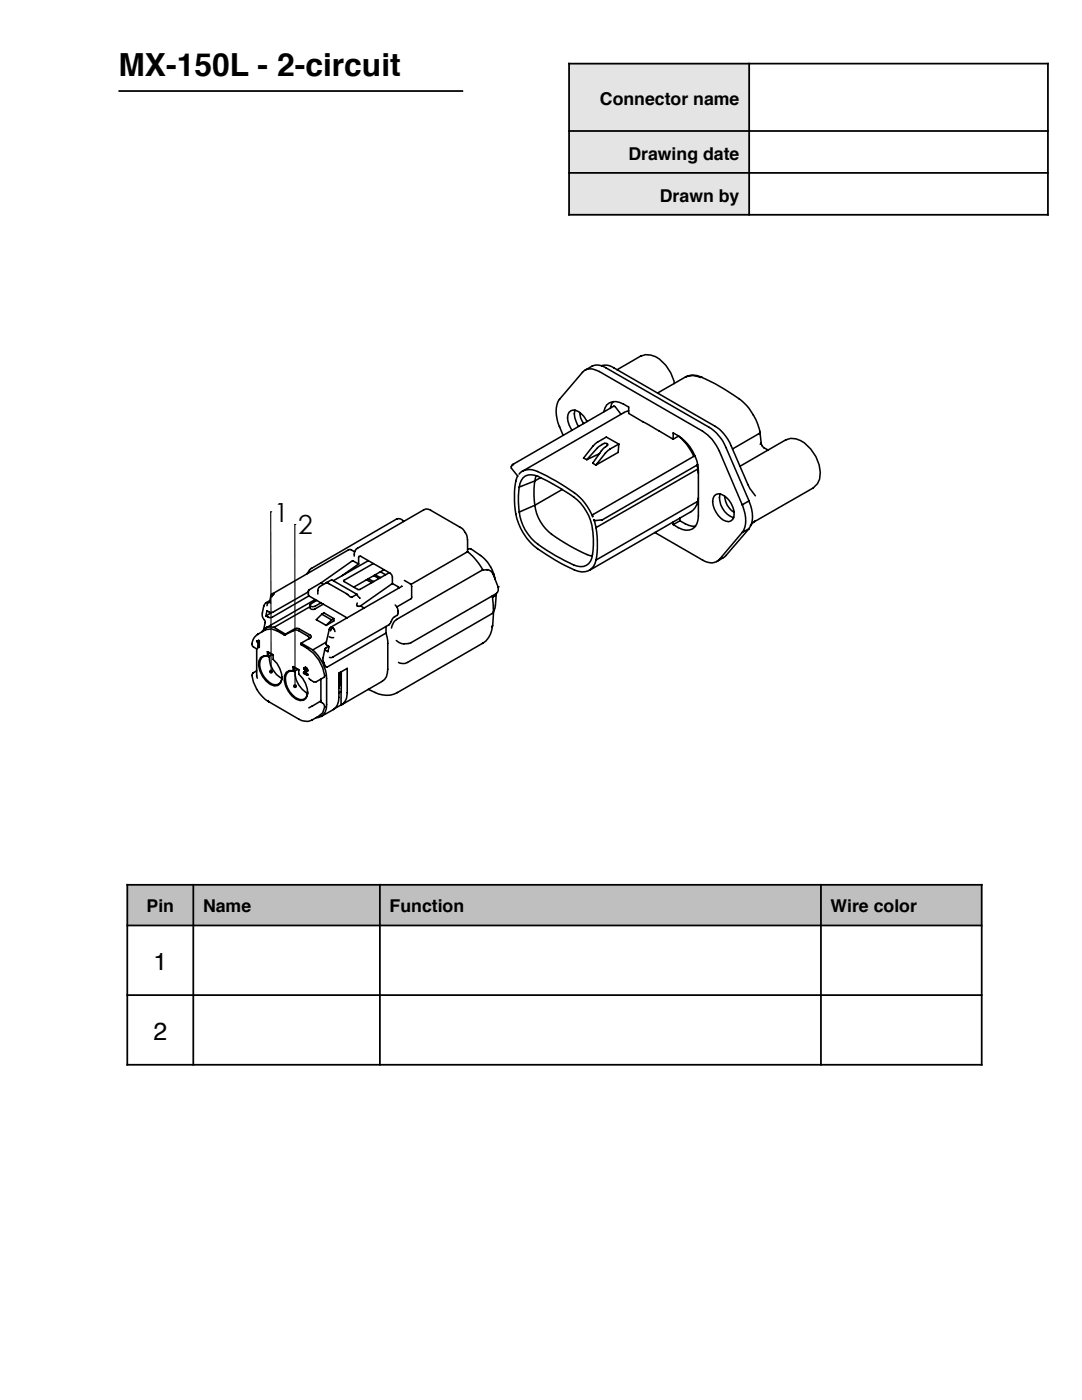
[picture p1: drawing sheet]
<svg xmlns="http://www.w3.org/2000/svg" width="216mm" height="279mm" viewBox="0 0 216 279" stroke-linecap="round" stroke-linejoin="round" font-family="sans-serif">
<defs><g id="words">
<text font-size="6.3" x="23.6" y="15.1">MX-150L - 2-circuit</text>
<g font-size="5.3">
<text x="54.7" y="104.2">1</text>
<text x="59.5" y="106.6">2</text>
</g>
<g font-size="4.9">
<text x="30.6" y="193.6">1</text>
<text x="30.6" y="207.5">2</text>
</g>
<g font-size="3.5">
<text x="119.7" y="20.9">Connector name</text>
<text x="125.4" y="31.9">Drawing date</text>
<text x="131.7" y="40.2">Drawn by</text>
<text x="29.2" y="181.9">Pin</text>
<text x="40.5" y="181.9">Name</text>
<text x="77.7" y="181.9">Function</text>
<text x="165.7" y="181.9">Wire color</text>
</g>
</g></defs>
<g fill="#bec0bf">
<path d="M25.4 176.6h13.2v8.1h-13.2z"/>
<path d="M38.6 176.6h37.2v8.1h-37.2z"/>
<path d="M75.8 176.6h88v8.1h-88z"/>
<path d="M163.8 176.6h32.1v8.1h-32.1z"/>
</g>
<path d="M23.6 18.2h68.8M25.2 176.6h170.9M25.4 176.4v36.3M38.6 176.4v36.3M75.8 176.4v36.3M163.8 176.4v36.3M195.9 176.4v36.3M25.2 198.6h170.9M25.2 184.7h170.9M25.2 212.5h170.9" fill="none" stroke="#000" stroke-width=".35"/>
<path d="M54 102.1h.1M54 102.1l.1 31.9M58.8 104.7h.1M58.8 104.7l.1 32.2" fill="none" stroke="#000" stroke-width=".22"/>
<path d="M53.8 133.8a.42 .42 0 0 0 .3 .6v-.4v.4a.41 .41 0 0 0 .3-.6 .41 .41 0 0 0-.6 0zM58.5 136.8a.41 .41 0 0 0 .4 .5v-.4v.4a.41 .41 0 0 0 .3-.6 .41 .41 0 0 0-.7 .1z" fill="#000"/>
<g fill="none" stroke="#000" stroke-width=".31">
<path d="M116.7 73.9a4.8 4.8 0 0 1 2.3-1.1l.9 .2 1 .4 20.6 11.9a8.9 8.9 0 0 1 3.4 4l4.6 10.7M120 73l.6-.1a2.79 2.79 0 0 1 1.9 .5l20.1 11.6a8.1 8.1 0 0 1 3.3 3.9l3.3 7.8 .4 .8 1.1 1.5M127.9 71l-4.8 2.8M128 71a3.6 3.6 0 0 1 3.6 .7 7.8 7.8 0 0 1 2.9 4.9M136.8 75.2a3.7 3.7 0 0 1 3.3 .1h-.4a3.3 3.3 0 0 0-2.9-.1l-5.6 3.2M140.1 75.3a31.6 31.6 0 0 1 8.9 5.6 10.1 10.1 0 0 1 2.6 5.5l-5.4 3.2M102.3 92.7l-.3 .7 1.3 1.6M102.3 92.7h.1M103.3 95l-.1 .2a15 15 0 0 0 .7 10.3 11.8 11.8 0 0 0 5.2 5.2 23.9 23.9 0 0 0 7 3.4 2.68 2.68 0 0 0 2.8-2.3M103.6 97.2a2.42 2.42 0 0 1 3.7-2.1 34.6 34.6 0 0 1 8.6 5.3 11.3 11.3 0 0 1 2.5 8.4l-.1 1.3a2.83 2.83 0 0 1-1.8 2.9 4.2 4.2 0 0 1-2.9-.7 32.7 32.7 0 0 1-7.6-4.9 9.4 9.4 0 0 1-2.4-5.2M103.6 97.2a17.8 17.8 0 0 0 0 5M106.7 96a16.9 16.9 0 0 0 0 4.8"/>
<path d="M106.7 96l-3.1 1.2M107 94.9l-.3 1.1M107.9 95.3l-1.2 .7M112.2 97.7l-5.5 3.1M112.4 86.9a9 9 0 0 1-1.3-6.1l.5-1.1 4.6-5.4a2.56 2.56 0 0 1 3.4-.2l20.6 11.9a8.6 8.6 0 0 1 3.4 4.1l4.5 10.6M114.7 81.8a3.9 3.9 0 0 0 .8 3.3M115.7 82.3a3.7 3.7 0 0 0 .7 2.2M117.1 91.7l2.4-2.5a2.15 2.15 0 0 1 1.4-.7l.4 .2-.1 .1-1.2 1.1-1.7 2.5 .6 .4M117.1 84.1a3.6 3.6 0 0 0-2.8-2.3 1.32 1.32 0 0 0-1.1 1.6 5.1 5.1 0 0 0 .9 2.5M119.7 90.5l-2.6 1.2M120.5 82.2a2.24 2.24 0 0 1 3.2-1.9l1.7 .9v1.3l8.9 5.2M122.3 80.1l-.5 1.3"/>
<path d="M123.5 88.6l-2.5 1.6-2.1 2.6M123.5 88.6l-2.5-1.4-1.9 1.1-.7 .7-2 2.4 .7 .3M123.5 88.6l-.2 1.7-4.4 2.5M123.9 82.7l-1.2-1.6h-.2l-20.2 11.7M125.4 82l-.9 .3-20.3 11.8M134.3 87.7v-1.3a8.8 8.8 0 0 1 5.1 7.5v9.1a2.39 2.39 0 0 1-2.5 2.8l-1.6-.5-1-.6M135.4 87.1l1.5 1.4 1.5 2.6M135.4 87l-1.1 .7M138.4 91.1l-20 11.6-.1 .4a11.6 11.6 0 0 0-5.5-6 28.1 28.1 0 0 0-6.6-3.4h-.6a2.52 2.52 0 0 0-2 .9M138.4 91.1h.3M139 92.8l.2 .8M139.2 92.7l-19 11.1"/>
<path d="M139.2 93.6l-20.3 11.7M139.2 93.6l.2 .8M139.4 99.3l-.2 .7M142.5 99a1.3 1.3 0 0 1 1.8-.1 4.1 4.1 0 0 1 1.9 4.7 1.29 1.29 0 0 1-1.9 .2 4.7 4.7 0 0 1-2-4.3zM143.6 98.6a4.3 4.3 0 0 0 2.8 4.7M144.6 99a3.7 3.7 0 0 0 1.9 3.2M149.5 100a5.8 5.8 0 0 1 0 5.5M149.5 100l-1.4 .7M151.6 86.3l.3 2.1M151.9 88.4l.4 .8 1 .6M151.9 88.4l-.2 .3M156.9 87.8l-9.2 5.2"/>
<path d="M156.9 87.8a3.6 3.6 0 0 1 3.6 .6 7.7 7.7 0 0 1 3 7.2l-.4 .9-.8 .9-11.9 6.8M53.8 119.9a1.65 1.65 0 0 0-1.2 1.1M54.1 118.8l-.3 1.3M54.1 118.9h.1M54.4 118.5l-.3 .4M61.5 118.1l-7 4-.7 .1-.5-.3-.2 1M61.7 118.9l-7.3 4.2-.7 .1-.6-.3M61.7 118.9l7.6 4.4M62.9 119.6l-9.9 5.7M63.2 119.8l-1.3 .8v.3l.5 .2 .5-.1 1.1-.7M64 116.4l-2.4 1.4-.1 1 .2 .1M64 116.4l.5 .2"/>
<path d="M65.1 116.3l-1.5 .9-.2 .7v.7M65.1 116.3l1.1-.6 5 2.9-1 .6h-.3l-.8-.7zM70.7 110.6v.4M70.8 110.1l-.9-.4-.4 .1-15.1 8.7h.3l-.5 .6M71.2 118.6l.6 .8M71.6 112.6v-1.3a.26 .26 0 0 1 .1-.3 .26 .26 0 0 1 .3 0l5.9 3.4 .4 .7v1.4M71.6 112.6l-1.3-.7-6.4 4.5M71.6 112.6l-3.3 2.3M73.1 115.7l1.1 .6M73.5 111.9l-7 4M73.5 115.5l1.1 .6M74.5 112.5l-5.8 3.3-.1 .2 2.8 1.6 .3 .1 5.9-3.4"/>
<path d="M74.6 114.9l1 .5M74.8 114.7l1.2 .6M75.9 114.1l1 .6M76.6 113.7l-6 3.5M78.3 116.5l1.2 .6 .1 .2M78.3 116.5l-6.3 4.4M80.2 117l-14.2 8.2M80.5 104a1.12 1.12 0 0 0-1.4-.4l-17 9.8-.9 1.1M80.5 104h.1M80.5 104v.1M80.7 115.8l1.1 .7 .3 .3v2.5v.2l-2.9 1.6M93.3 107.7a3 3 0 0 0-1.4-2.4l-6-3.5a1.36 1.36 0 0 0-1.4 0l-13.2 7.6a1.28 1.28 0 0 0-.6 1.2"/>
<path d="M93.3 110.1l1.7 1.6 1.4 2.1M93.3 110.1l-11.3 6.5M93.3 109.7l.4-.2 .6 .3a8.3 8.3 0 0 1 4.1 4.5l.4 1.4M93.3 107.7v2.4M98.2 118.9l.3 3.2M98.4 114.6a1.35 1.35 0 0 0-1.3-.9l-1 .1-17 9.8-.6 .7-.4 1M98.4 114.6h.1M98.4 114.6l1 2.5M99 118.5a7.9 7.9 0 0 1-.5 3.6M99 118.5l-17 9.8-.5 .1M99 118.5l-.1 .3-.6 .4M99.4 117.1a1.19 1.19 0 0 1-.4 1.4"/>
<path d="M99.4 117.1h.1M106.7 100.8a9.2 9.2 0 0 0 5.1 7 26.6 26.6 0 0 0 6.4 3.2M106.7 100.8l-3.1 1.4M118.9 105.3a20 20 0 0 1 0 6.5M120.2 103.7l-1.4 .2-.3-.2 .4 1.6M130.7 106.3l9.5 5.5a2.5 2.5 0 0 0 3.4-.2l4.5-5.3M134.3 104.2v.5M135.7 103.9a4.9 4.9 0 0 0 3.1 1.1M135.7 103.4v.5M135.7 103.9l-1.4 .8M139.2 100a3 3 0 0 1-1.3 2.1l-20.3 11.7M139.2 100l-20.3 11.8"/>
<path d="M148.1 100.7a5.7 5.7 0 0 1 0 5.6M149.5 105.5l-4.6 5.4-1.9 1.2M149.5 105.5l-1.4 .8M150.7 103.9l-1 1M50.3 128.5l.2 .6 .7 .4M50.3 128.4v.1M51.2 133.9l-.7 .4-.2 .2a7.1 7.1 0 0 0 3.3 5.5M51.2 129.5v5.4l.1 .5M51.2 127.9l.3 .3v.9l.1 .1M51.2 127.9h.1M51.3 127.9v.1M51.3 129.4l-.1 .1"/>
<path d="M51.3 127.9h.1M51.4 127.9h.1M51.4 127.9h-.2M51.4 127.9l-.1 .1M51.5 127.9h.1M51.5 127.9l-.2 .1M51.6 126.6a2.18 2.18 0 0 0-1.3 1.9M51.6 127.9v1.3M51.7 127.9v1.2l-.1 .1M51.7 127.9l-.1-.1-.3 .2M51.7 127.9h-.1M52.6 121a2.55 2.55 0 0 0 .1 2.7"/>
<path d="M52.7 123.7l.2 .5M52.9 125.7l-1.5 .9h.1M52.9 124.2l-.3 1.4M53 125.8l1.2-.3 1.2 .4 1.3 .8h.2M53.4 130.1l1.1 .6M53.4 130.1v.8M53.4 130.9l.2 .1M53.4 130.1l.2 .1M53.5 139.8l.1 .2M53.6 131a1.25 1.25 0 0 0-1.8 1.3 4.4 4.4 0 0 0 3.1 4.4 1.35 1.35 0 0 0 1.4-1.6M53.6 130.2l.9 .5M53.6 130.2v.8"/>
<path d="M53.6 120.3l-.3 .6M53.8 130.9a4.6 4.6 0 0 0 2.4 4.5M53.8 120.1l.2 .2M53.8 120.1v.1M54.2 122.2l-1.1 .7M54.3 130.6l-.7 .4M54.5 130.7v.9a5.1 5.1 0 0 1 1.7 3.9l-.2 .8-.5 .5a2.9 2.9 0 0 1-3.1-1.8 3.4 3.4 0 0 1-.4-3.8l.6-.3h.8M54.7 125.2a1.96 1.96 0 0 0-2.5 .9M54.7 125.2l2.2 1.4M56.9 126.7l.7-.4a2.3 2.3 0 0 1 1.8-.5l2.3 1.3-.2 .5M56.9 126.6l1.9-1.1 .6-.1 2.5 1.4a.28 .28 0 0 1 .2 .2 .28 .28 0 0 1-.2 .3l-1.8 1.1M56.9 126.6v.1"/>
<path d="M58.5 133v.9M58.5 133l1.1 .7M58.5 133.9l.2 .1M58.5 133l.2 .2M58.7 134a1.4 1.4 0 0 0-1.5 .4 1.4 1.4 0 0 0-.2 1.5 4.4 4.4 0 0 0 3 3.7 1.35 1.35 0 0 0 1.4-1.5M58.7 133.2l.9 .5M58.7 133.2v.8M58.9 133.9a4.6 4.6 0 0 0 2.5 4.4M59.4 133.6l-.7 .4M59.6 133.7v.8a5.1 5.1 0 0 1 1.8 4l-.3 .8-.5 .4a2.92 2.92 0 0 1-3.1-1.8 3.4 3.4 0 0 1-.4-3.7l.6-.4 .8 .1M60.1 128.4v.1M60.1 128.4l2.3 1.3"/>
<path d="M60.1 128.5l-.1 .1a7.5 7.5 0 0 1 4.7 6.5l-1.6 1h-.5M60.1 128.5v.2M60.8 134.3l.5 .4M60.8 133.3l-.2 .2 .2 .1M60.8 133.3h.1M60.8 133.4h.1M60.8 133.4v.2M60.9 133.4l-.1 .2M60.9 134.3l.5 .3M60.9 133.4l.2 .4-.5 .4v.2l.7 .4M60.9 133.3l.2 .1M60.9 133.5h-.1"/>
<path d="M60.9 134.3h-.1M60.9 133.5h.1M60.9 133.2l-.1 .1M61 134.1l-.1 .2M61 133.2l.1 .1M61 133.2l-.2 .1M61 133.9l-.2 .1M61 134.1l-.2 .2M61 133.2l-.1 .1M61.1 133.4v.1M61.1 133.3h.1M61.1 133.3h-.1"/>
<path d="M61.1 133.5l.1 .1M61.2 134h.1M61.2 133.3v.1M61.2 133.6v.1M61.2 134l-.2 .1M61.2 133.3l-.1 .1M61.2 133.4l.1 .1M61.2 133.7l.1 .1M61.2 133.4l-.1 .1M61.3 134h-.1M61.3 134h.1M61.3 133.8v.1"/>
<path d="M61.3 133.9l-.1 .1M61.3 133.5l.1 .1M61.3 134.7v.1M61.3 133.5l-.1 .1M61.4 133.6v.3M61.4 133.7l-.1 .1M61.4 133.9l-.1 .1M61.4 133.6l-.2 .1M61.4 133.8l-.1 .1M61.4 133.9l-.2 .1M61.4 134.6l-.1 .2M61.4 134.6l-.1 .1"/>
<path d="M61.6 135.4l.9 .7M61.7 127.3v.1M61.8 121.1l-7.1 4.1M62.4 129.7a8 8 0 0 1 2.8 5.7v5.2a2.17 2.17 0 0 1-2.1 2.6M64 135.5v4.6M64.2 122.6l-1.1 1.1 2 1.1M64.2 122.6l2 1.1M64.2 122.6l.4-.3 2 1.2M64.5 120.6l-1.8 1h-.5l-.3-.2-.1-.7M65.1 128.1l-2.7 1.6M65.7 127.1l.9 .2M66 125.9v-.2a.35 .35 0 0 1 .3-.4 .35 .35 0 0 1 .4 .3l.1 .4"/>
<path d="M66 125.2l-.3 .2-.7 3.1 .2 .3 .5 .3-.3 1-.6-.5 .1-.2 .7-.4M66.2 123.7l-1.1 1.1M66.5 131.1l-.8 .1M66.6 123.5v.4l-1.5 .9M66.6 123.5l-.4 .2M67.6 137.3h.1M67.8 134.3l-.2 .4M67.9 134.2v2.2l-.2 .9M68.1 138v2.7M68.1 138l-.5 .3M68.1 134v4M71.3 120.3a.43 .43 0 0 0 0 .7 .43 .43 0 0 0 .7-.1"/>
<path d="M72 120.9l.7 .5M73.5 137.6h.1a6 6 0 0 0 5.1 .9l.6-.3M77 126.3l.4 1.6v5.7a2.49 2.49 0 0 1-1.1 2.4l-8.1 4.6M77 126.3l-11.8 6.8a2.09 2.09 0 0 1-.7-1.9l.3-1.7M77 125v1.3M77.6 124.7l-11.2 6.4M78.9 120.7a1.74 1.74 0 0 1 .4 2.1l-.7 .4-1 1.4M79.1 127.8a2.51 2.51 0 0 0 2.4 .6M98.3 124.9a4.5 4.5 0 0 1-2 3.5l-17 9.8M98.3 124.9l-.2 .2M98.5 122.1l-.2 2.8M98.5 122.1l-.2 .3-17 9.8-.6 .2-1.2-.2"/>
<path d="M53.6 140l6 3.4a2.7 2.7 0 0 0 2.5 .4M61.6 141.3l2.3-1.3 .4 .3 .3 .3 .2 .5-.4 1.2-.6 .5M63.8 142.8l-1.6 1M68.1 140.7a2.55 2.55 0 0 0 1.2-2.5v-4.8l-1.7 .9v4.9a2.7 2.7 0 0 1-1.1 2.4l-2.4 1.4M68.1 140.7l-1.4 .8"/>
</g>
<g fill="#e3e4e4">
<path d="M113.6 12.7h35.9v13.4h-35.9z"/>
<path d="M113.6 26.1h35.9v8.4h-35.9z"/>
<path d="M113.6 34.5h35.9v8.4h-35.9z"/>
</g>
<path d="M113.4 12.7h95.9M113.6 12.5v30.5M149.5 12.5v30.5M209.1 12.5v30.5M113.4 26.1h95.9M113.4 34.5h95.9M113.4 42.9h95.9" fill="none" stroke="#000" stroke-width=".35"/>
<use href="#words"/>
</svg>
